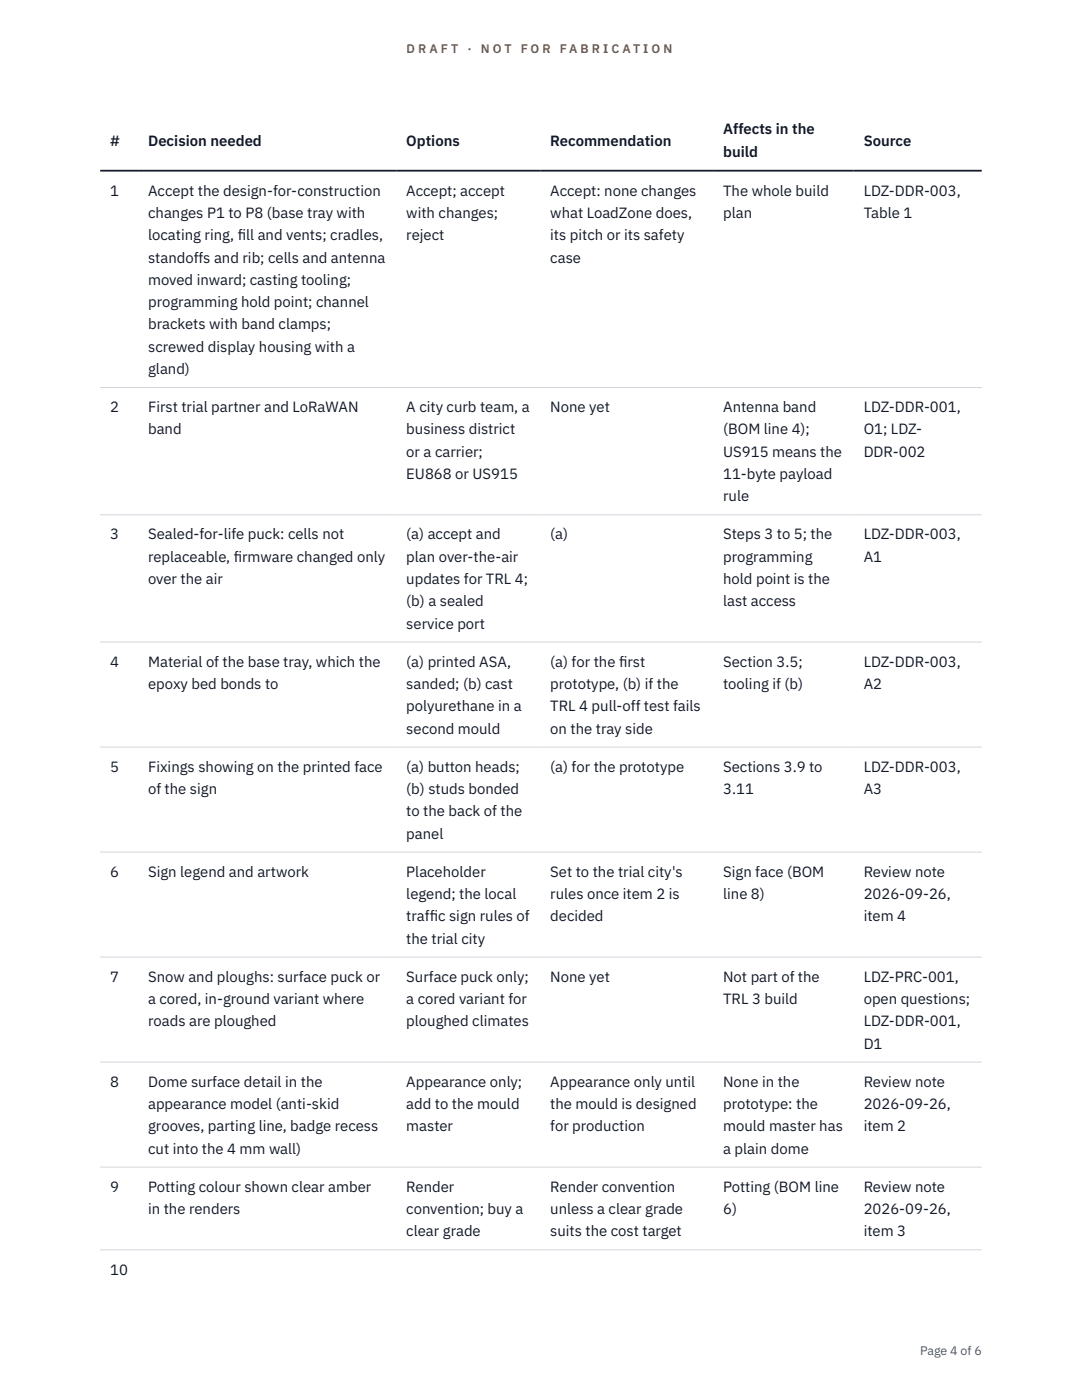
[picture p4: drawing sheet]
<svg xmlns="http://www.w3.org/2000/svg" width="216mm" height="279mm" viewBox="0 0 216 279" stroke-linecap="round" stroke-linejoin="round" font-family="sans-serif">
<defs><g id="words">
<g font-size="3" fill="#111827">
<text x="22" y="29.1">#</text>
<text x="29.6" y="29.1">Decision needed</text>
<text x="81.1" y="29.1">Options</text>
<text x="109.8" y="29.1">Recommendation</text>
<text x="144.3" y="26.8">Affects in the</text>
<text x="172.3" y="29.1">Source</text>
<text x="144.3" y="31.3">build</text>
<text x="22" y="39.1">1</text>
<text x="29.6" y="39.1">Accept the design-for-construction</text>
<text x="81.1" y="39.1">Accept; accept</text>
<text x="109.8" y="39.1">Accept: none changes</text>
<text x="144.3" y="39.1">The whole build</text>
<text x="172.3" y="39.1">LDZ-DDR-003,</text>
<text x="29.6" y="43.5">changes P1 to P8 (base tray with</text>
<text x="29.6" y="48">locating ring, f</text>
<text x="47.4" y="48">ill and vents; cradles,</text>
<text x="81.1" y="43.5">with changes;</text>
<text x="81.1" y="48">reject</text>
<text x="109.8" y="43.5">what LoadZone does,</text>
<text x="109.8" y="48">its pitch or its safety</text>
<text x="144.3" y="43.5">plan</text>
<text x="172.3" y="43.5">Table 1</text>
<text x="29.6" y="52.4">standoffs and rib; cells and antenna</text>
<text x="109.8" y="52.4">case</text>
<text x="29.6" y="56.9">moved inward; casting tooling;</text>
<text x="29.6" y="61.3">programming hold point; channel</text>
<text x="29.6" y="65.7">brackets with band clamps;</text>
<text x="29.6" y="70.2">screwed display housing with a</text>
<text x="29.6" y="74.6">gland)</text>
<text x="22" y="82.3">2</text>
<text x="29.6" y="82.3">First trial partner and LoRaWAN</text>
<text x="81.1" y="82.3">A city curb team, a</text>
<text x="109.8" y="82.3">None yet</text>
<text x="144.3" y="82.3">Antenna band</text>
<text x="172.3" y="82.3">LDZ-DDR-001,</text>
<text x="29.6" y="86.7">band</text>
<text x="81.1" y="86.7">business district</text>
<text x="144.3" y="86.7">(BOM line 4);</text>
<text x="172.3" y="86.7">O1; LDZ-</text>
<text x="81.1" y="91.1">or a carrier;</text>
<text x="81.1" y="95.6">EU868 or US915</text>
<text x="144.3" y="91.1">US915 means the</text>
<text x="144.3" y="95.6">11-byte payload</text>
<text x="172.3" y="91.1">DDR-002</text>
<text x="144.3" y="100">rule</text>
<text x="22" y="107.7">3</text>
<text x="29.6" y="107.7">Sealed-for-life puck: cells not</text>
<text x="81.1" y="107.7">(a) accept and</text>
<text x="109.8" y="107.7">(a)</text>
<text x="144.3" y="107.7">Steps 3 to 5; the</text>
<text x="172.3" y="107.7">LDZ-DDR-003,</text>
<text x="29.6" y="112.1">replaceable, f</text>
<text x="46.6" y="112.1">irmware changed only</text>
<text x="81.1" y="112.1">plan over-the-air</text>
<text x="144.3" y="112.1">programming</text>
<text x="172.3" y="112.1">A1</text>
<text x="29.6" y="116.5">over the air</text>
<text x="81.1" y="116.5">updates for TRL 4;</text>
<text x="144.3" y="116.5">hold point is the</text>
<text x="81.1" y="121">(b) a sealed</text>
<text x="81.1" y="125.4">service port</text>
<text x="144.3" y="121">last access</text>
<text x="22" y="133.1">4</text>
<text x="29.6" y="133.1">Material of the base tray, which the</text>
<text x="29.6" y="137.5">epoxy bed bonds to</text>
<text x="81.1" y="133.1">(a) printed ASA,</text>
<text x="81.1" y="137.5">sanded; (b) cast</text>
<text x="109.8" y="133.1">(a) for the f</text>
<text x="109.8" y="137.5">prototype, (b) if the</text>
<text x="123.5" y="133.1">irst</text>
<text x="144.3" y="133.1">Section 3.5;</text>
<text x="144.3" y="137.5">tooling if (b)</text>
<text x="172.3" y="133.1">LDZ-DDR-003,</text>
<text x="172.3" y="137.5">A2</text>
<text x="81.1" y="142">polyurethane in a</text>
<text x="109.8" y="142">TRL 4 pull-off test fails</text>
<text x="81.1" y="146.4">second mould</text>
<text x="109.8" y="146.4">on the tray side</text>
<text x="22" y="154">5</text>
<text x="29.6" y="154">Fixings showing on the printed face</text>
<text x="81.1" y="154">(a) button heads;</text>
<text x="109.8" y="154">(a) for the prototype</text>
<text x="144.3" y="154">Sections 3.9 to</text>
<text x="172.3" y="154">LDZ-DDR-003,</text>
<text x="29.6" y="158.5">of the sign</text>
<text x="81.1" y="158.5">(b) studs bonded</text>
<text x="144.3" y="158.5">3.11</text>
<text x="172.3" y="158.5">A3</text>
<text x="81.1" y="162.9">to the back of the</text>
<text x="81.1" y="167.4">panel</text>
<text x="22" y="175">6</text>
<text x="29.6" y="175">Sign legend and artwork</text>
<text x="81.1" y="175">Placeholder</text>
<text x="81.1" y="179.4">legend; the local</text>
<text x="109.8" y="175">Set to the trial city's</text>
<text x="109.8" y="179.4">rules once item 2 is</text>
<text x="144.3" y="175">Sign face (BOM</text>
<text x="144.3" y="179.4">line 8)</text>
<text x="172.3" y="175">Review note</text>
<text x="172.3" y="179.4">2026-09-26,</text>
<text x="81.1" y="183.9">traff</text>
<text x="85.7" y="183.9">ic sign rules of</text>
<text x="109.8" y="183.9">decided</text>
<text x="172.3" y="183.9">item 4</text>
<text x="81.1" y="188.3">the trial city</text>
<text x="22" y="195.9">7</text>
<text x="29.6" y="195.9">Snow and ploughs: surface puck or</text>
<text x="81.1" y="195.9">Surface puck only;</text>
<text x="109.8" y="195.9">None yet</text>
<text x="144.3" y="195.9">Not part of the</text>
<text x="172.3" y="195.9">LDZ-PRC-001,</text>
<text x="29.6" y="200.4">a cored, in-ground variant where</text>
<text x="81.1" y="200.4">a cored variant for</text>
<text x="144.3" y="200.4">TRL 3 build</text>
<text x="172.3" y="200.4">open questions;</text>
<text x="29.6" y="204.8">roads are ploughed</text>
<text x="81.1" y="204.8">ploughed climates</text>
<text x="172.3" y="204.8">LDZ-DDR-001,</text>
<text x="172.3" y="209.3">D1</text>
<text x="22" y="216.9">8</text>
<text x="29.6" y="216.9">Dome surface detail in the</text>
<text x="29.6" y="221.3">appearance model (anti-skid</text>
<text x="81.1" y="216.9">Appearance only;</text>
<text x="81.1" y="221.3">add to the mould</text>
<text x="109.8" y="216.9">Appearance only until</text>
<text x="109.8" y="221.3">the mould is designed</text>
<text x="144.3" y="216.9">None in the</text>
<text x="144.3" y="221.3">prototype: the</text>
<text x="172.3" y="216.9">Review note</text>
<text x="172.3" y="221.3">2026-09-26,</text>
<text x="29.6" y="225.8">grooves, parting line, badge recess</text>
<text x="81.1" y="225.8">master</text>
<text x="109.8" y="225.8">for production</text>
<text x="144.3" y="225.8">mould master has</text>
<text x="172.3" y="225.8">item 2</text>
<text x="29.6" y="230.2">cut into the 4 mm wall)</text>
<text x="144.3" y="230.2">a plain dome</text>
<text x="22" y="237.8">9</text>
<text x="29.6" y="237.8">Potting colour shown clear amber</text>
<text x="81.1" y="237.8">Render</text>
<text x="109.8" y="237.8">Render convention</text>
<text x="144.3" y="237.8">Potting (BOM line</text>
<text x="172.3" y="237.8">Review note</text>
<text x="29.6" y="242.3">in the renders</text>
<text x="81.1" y="242.3">convention; buy a</text>
<text x="109.8" y="242.3">unless a clear grade</text>
<text x="144.3" y="242.3">6)</text>
<text x="172.3" y="242.3">2026-09-26,</text>
<text x="81.1" y="246.7">clear grade</text>
<text x="109.8" y="246.7">suits the cost target</text>
<text x="172.3" y="246.7">item 3</text>
<text x="22" y="254.4">10</text>
</g>
<g font-size="2.5" fill="#b45309">
<text x="81.1" y="10.5">D R A F T</text>
<text x="93.3" y="10.5">·</text>
<text x="95.9" y="10.5">N O T</text>
<text x="103.9" y="10.5">F O R</text>
<text x="111.7" y="10.5">F A B R I C A T I O N</text>
</g>
<text font-size="2.5" fill="#4b5563" x="183.6" y="270.3">Page 4 of 6</text>
</g></defs>
<path d="M20 77.3h175.9M20 102.7h175.9M20 128.1h175.9M20 149.1h175.9M20 170.1h175.9M20 191h175.9M20 212h175.9M20 232.9h175.9M20 249.4h175.9" fill="none" stroke="#d1d5db" stroke-width=".2"/>
<path d="M20 34.1h175.9" fill="none" stroke="#111827" stroke-width=".35"/>
<use href="#words"/>
</svg>
